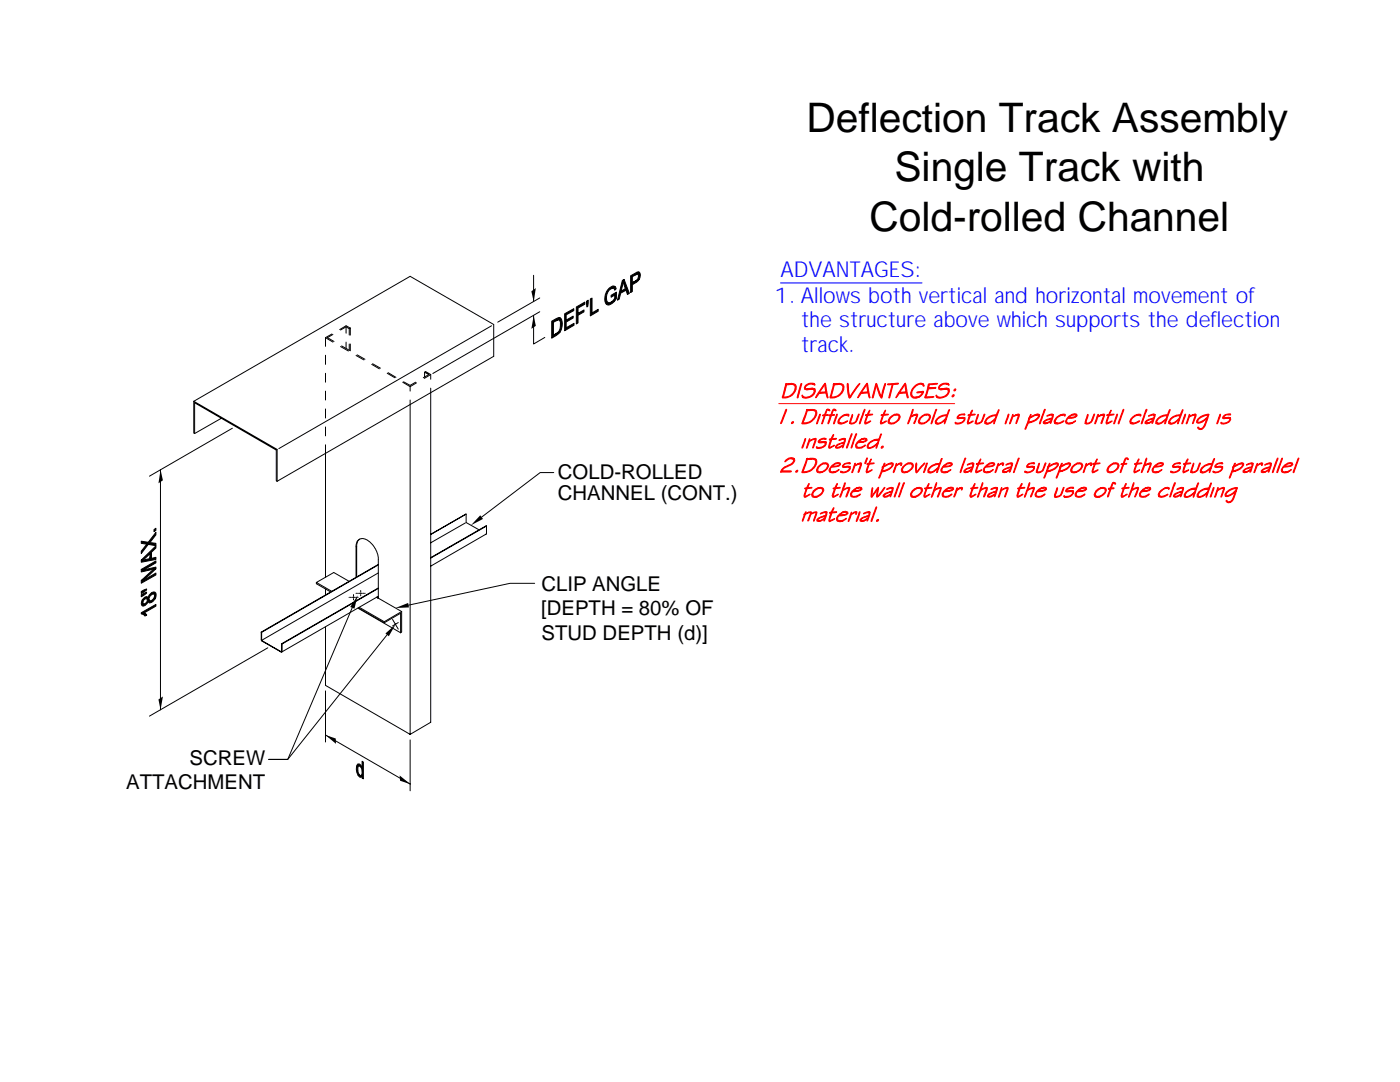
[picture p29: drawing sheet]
<svg xmlns="http://www.w3.org/2000/svg" width="279mm" height="216mm" viewBox="0 0 279 216" stroke-linecap="round" stroke-linejoin="round" font-family="sans-serif">
<defs><g id="words">
<g font-size="8.1">
<text x="161" y="26.4">Deflection Track Assembly</text>
<text x="178.5" y="36.2">Single Track with</text>
<text x="173.5" y="46">Cold-rolled Channel</text>
</g>
<g font-size="4.4" fill="#00f">
<text x="155.8" y="55.2">ADVANTAGES:</text>
<text x="154.5" y="60.4">1. Allows both vertical and horizontal movement of</text>
<text x="159.9" y="65.3">the structure above which supports the deflection</text>
<text x="159.9" y="70.1">track.</text>
</g>
<g font-size="4.1">
<text x="111.3" y="95.6">COLD-ROLLED</text>
<text x="111.3" y="99.8">CHANNEL (CONT.)</text>
<text x="108" y="117.9">CLIP ANGLE</text>
<text x="108" y="122.8">[DEPTH = 80% OF</text>
<text x="108.1" y="127.7">STUD DEPTH (d)]</text>
<text x="37.8" y="152.7">SCREW</text>
<text x="25.2" y="157.5">ATTACHMENT</text>
</g>
</g></defs>
<g fill="none" stroke="#000" stroke-width=".2">
<path d="M106.5 54.9v5.3M107.7 59.5l-8.4 4.8M65 67.4v1.7M65 70.9v1.8M65 74.5v1.8M65 78v1.8M65 67.4l1.4 .9M66.2 66.7l-1.2 .7M66.4 66.7l-1.1 .7 1.4 .7M68 69.2l1.5 .8M68.2 69l1.5 .9M69.1 65.2l.6 .4 .2-.1"/>
<path d="M69.1 65.2l-1.1 .6M69.1 65.2v1.3M69.1 68.3v1.2M69.7 65.6v1.3M69.7 68.6v1.3M69.9 65.5v1.4M69.9 68.6v1.4M69.9 65.5l-.8-.5-1.3 .8M71.1 70.9l1.5 .9M71.3 70.8l1.5 .9M74.2 72.7l1.5 .9M74.4 72.6l1.5 .9"/>
<path d="M77.3 74.5l1.5 .9M77.4 74.4l1.6 .9M80.4 76.3l1.5 .9M80.5 76.2l1.4 .7 1.1-.6M81.9 77.2v.8M81.9 79.8v66.7M83.1 76.4l-1.2 .8M84.7 74.3l.9 .4-1.1 .7M86 74.7l-1.1-.6-.2 .2v.9M86 74.7v1M86 77.4v66.7l-4.1 2.4M86 74.7l-1.3 .8"/>
<path d="M98.1 65l-42.5 24.5M106.5 62.9v5.7l2.2-1.3M107.7 62.2l-21.3 12.3M32 93.7v47.9M38.7 80.1v6.3l.1 .1M38.7 80.1l43.2-25 16.6 9.6v6.4l-43.2 24.9M38.7 80.1l16.6 9.6v6.3M38.8 86.5v-6.1l16.3 9.4v6.1l.2 .1M44.2 83.5l-5.4 3M46.4 85.4l-16.6 9.6M65 81.6v1.8M65 85.2v1.8"/>
<path d="M65 88.8v26.4M110.5 94.3h-2.7l-11.7 8.9M63.1 116.2v.3l2.9 1.6M65 117.5v1.2M69.7 119.2h.1M69.7 116l-3.1-1.8-3.5 2 3.1 1.8M69.9 119.2h.2M70.3 119.2h.2M70.5 118.6v.3M70.5 119.1v.2M70.5 119.4v.3M70.6 119.2h.2"/>
<path d="M71 119.2h.2M71.1 115.2v-6.1a1.4 1.4 0 0 1 .7-1.5 1.4 1.4 0 0 1 1.7 .3l.9 .8 .6 .8 .5 1.7v8.2l-.3-.2M71.1 118.4h.1M71.4 119.2h.1M71.4 118.4h.1M71.7 118.4h.2M71.8 107.6l-.4 .4-.2 .7v6.4M72 117.8v.3M72 118.3v.2M72 118.6v.3M72.1 118.4h.1M72.4 118.4h.2"/>
<path d="M72.7 118.4h.2M75.3 119.1l.2 .1M75.5 117.3l-19.3 11.2M75.5 117.4l-19.2 11.1M75.5 119l-19.3 11.1M75.5 112.7l-23.3 13.5M75.5 112.6l-23.4 13.5M75.5 114.3l-23.2 13.4M75.5 119.4l4.7 2.6M92.9 104.3l-6.9 4M93 102.6l.1 1.7 2.5 1.4M93 102.6l-7 4.1"/>
<path d="M93 102.6l-7 4M97.1 105l-.1 1.6-11 6.4M97.1 105l-11.1 6.3M97.1 105l-11.1 6.4M106.7 116.4h-4.9l-20.3 4.4M52.1 126.1l.1 .1M52.1 126.1v1.6l.2 .2M52.2 126.2l.1 1.6 3.9 2.3v-1.6M52.3 127.9l3.9 2.3 .1-1.7M53.4 129.3l-23.6 13.6M56.2 128.5h.1M65 125.1v11.7l16.9 9.7"/>
<path d="M65 137.9v10.2M70.3 121.3l-12.9 30.2h-3.8h3.8l19.8-24.8M71.4 121.3l8.5 5M71.5 121.3l5.2 3 3.2-1.9v3.9M71.7 121.2l5 2.9M78.3 123.6l1.2 1.9M79.5 124.2l-1.2 .7M80.2 122l-3.5 2.1v.2M80.2 122v4.1l-.3 .2M65 146.7l16.9 9.7M81.9 147.6v10.2"/>
</g>
<g fill="#000" stroke="#000" stroke-width=".2">
<path d="M117.8 59.6l.4-.1v2.9l1.2-.7v.4l-1.6 .9z" fill-rule="evenodd"/>
<path d="M121.6 57.5a.89 .89 0 0 1 1.1-.3 2.16 2.16 0 0 0-1.3 3.2h.4l.9-.4-.5 .5a.86 .86 0 0 1-1.1 .2 .86 .86 0 0 1-.4-1l.1-1z" fill-rule="evenodd"/>
<path d="M122 57.6l.7-.4 .3 .4-.3 .3-.1-.3z" fill-rule="evenodd"/>
<path d="M122 58.9l1-.6v1.3l-.3 .4-.7 .3a1.35 1.35 0 0 0 .7-1.4l-.7 .4z" fill-rule="evenodd"/>
<path d="M124.2 56l.3-.2-.5 2.3 .9-.2-1 .6-.3 1.2-.4 .2z" fill-rule="evenodd"/>
<path d="M124.5 55.8l1.1 2.7-.4 .3-.3-.9-.9 .2 .8-.5a1.97 1.97 0 0 1-.3-1.8z" fill-rule="evenodd"/>
<path d="M125.9 55l1.3-.7h.3l-1.3 .9v1.2l1.4-.7-.6 .6-.8 .5v1.4l-.3 .2z" fill-rule="evenodd"/>
<path d="M126.8 54.9l.7-.6a1.11 1.11 0 0 1 .1 1.4l-1.4 .7a1.45 1.45 0 0 0 1.2-1.3v-.3l-.2-.1z" fill-rule="evenodd"/>
<path d="M110.1 64.1a1.9 1.9 0 0 1 1.7-.7l-1.4 .9v2.6l1.4-.6-1.7 1.2z" fill-rule="evenodd"/>
<path d="M111.1 63.9l-.1 .1 .8-.6a2.49 2.49 0 0 1 0 2.9l-1.4 .6a2.07 2.07 0 0 0 1.3-2.9l-.2-.2z" fill-rule="evenodd"/>
<path d="M112.7 62.6l1.8-1v.4l-1.5 .8v1.1l1.4-.8v.4l-1.4 .8v1.1l1.6-.9v.4l-1.9 1.1z" fill-rule="evenodd"/>
<path d="M115 61.3l1.7-1v.4l-1.3 .8v1l1.1-.7v.4l-1.1 .7v1.5l-.4 .2z" fill-rule="evenodd"/>
<path d="M117.1 60.1l.3-.2-.1 1.2-.2 .2z" fill-rule="evenodd"/>
<path d="M28.2 118l1.1-.5v.2l-1.1 .7z" fill-rule="evenodd"/>
<path d="M28.2 118.7l1.1-.5v.2l-1.1 .7z" fill-rule="evenodd"/>
<path d="M28.2 113.6l.5 .1 2.4-.5v.3l-2.9 .6z" fill-rule="evenodd"/>
<path d="M28.2 113.6l2.9-1.7v.4l-2.4 1.4z" fill-rule="evenodd"/>
<path d="M28.2 115.8h.5l2.4-1.5v.4l-2.9 1.7z" fill-rule="evenodd"/>
<path d="M28.2 115.8l2.5-2.3h.4l-2.4 2.3z" fill-rule="evenodd"/>
<path d="M28.2 111.8l1.7-.3 .3-1.3v1.2l.9-.2v.4l-2.9 .6z" fill-rule="evenodd"/>
<path d="M28.2 111.8l2.9-2.9v.4l-.9 .9-.3 1.3v-1l-1.4 1.3z" fill-rule="evenodd"/>
<path d="M31.1 106.2v.5l-2.9 3.7v-.4z" fill-rule="evenodd"/>
<path d="M28.2 108l1.4 .2-.3 .4-.3-.1-.8-.1z" fill-rule="evenodd"/>
<path d="M28.7 119.3l.6-.3 .2 .2-.1 .5-.1-.2h-.3l-.4 .3-.1 .4-.1-.5z" fill-rule="evenodd"/>
<path d="M29.9 108.3l1.2 .1v.5l-1.5-.3z" fill-rule="evenodd"/>
<path d="M30.7 105.7l.4-.3v.4l-.4 .3z" fill-rule="evenodd"/>
<path d="M28.2 122.3l2.9-1.7v.3l-2.3 1.4-.1 .4-.5-.2z" fill-rule="evenodd"/>
<path d="M28.4 119.7l.2 .8a1.13 1.13 0 0 0 .9-1.3l.3-.5 .5-.5h.6a1.05 1.05 0 0 1 0 1.3l-.1-.9h-.4l-.5 .4-.4 1a1.23 1.23 0 0 1-1.1 .9 .98 .98 0 0 1 0-1.2z" fill-rule="evenodd"/>
<path d="M28.8 122.3l.5 .4-.4 .2-.2-.2z" fill-rule="evenodd"/>
<path d="M29.7 119.5l.1 .4a1 1 0 0 0 1.1-1 1.15 1.15 0 0 1-1.1 1.4l-.2-.2z" fill-rule="evenodd"/>
<path d="M71.4 152.4a.74 .74 0 0 1 .9 .7l-.8-.2-.1 .3a1.77 1.77 0 0 0 .4 1.5h-.3a2.11 2.11 0 0 1-.1-2.3z" fill-rule="evenodd"/>
<path d="M71.5 154.7h.6l.2 .2-.2 .2h-.3z" fill-rule="evenodd"/>
<path d="M72.3 151.9l.2 .2v3.3l-.2-.1-.2-.6 .2-.4a1.74 1.74 0 0 0-.5-1.4l.5 .2z" fill-rule="evenodd"/>
</g>
<path d="M106 58.1l.9-.6-.4 2.7zM106.5 62.9l.4 2.1-.9 .6zM32 93.7l.5 2.1-.9 .6zM95.8 102.8l.6 .7-2.4 1.3zM31.6 139.6l.9-.6-.5 2.6zM71.4 118.8l-.7 2.7-.8-.4zM76.9 126.4l2.1-1.8-1.4 2.4zM78.9 121.3l2.5-1 .2 .9zM65 146.7l2 .7 .1 1zM79.8 154.7l2.1 1.8-2.1-.7z" fill="#000"/>
<g fill="#f00" stroke="#f00" stroke-width=".2">
<path d="M161 81.8l1.1 .1-1 .1-.8 2.4h-.2z" fill-rule="evenodd"/>
<path d="M161 81.7l.2 .1h-.2z" fill-rule="evenodd"/>
<path d="M161 81.8h.2a1.98 1.98 0 0 1 1.7 .2 2.37 2.37 0 0 1-2.4 2.6l-.5-.1 .1-.1a2.44 2.44 0 0 0 2.7-2l-.1-.3-.2-.1z" fill-rule="evenodd"/>
<path d="M163.6 82.7h.1l-.1 .6-.6 1.3z" fill-rule="evenodd"/>
<path d="M164.2 82.9h.3z" fill-rule="evenodd"/>
<path d="M164.2 82.8h1.1l-.6 .1-.7 1.7 .5-1.7h-.3z" fill-rule="evenodd"/>
<path d="M165.2 81.8l.3-.1 .2 .2-.2 .1z" fill-rule="evenodd"/>
<path d="M165 81.7h.5l-.4 .1-.1 .3a.55 .55 0 0 1-.5 .7z" fill-rule="evenodd"/>
<path d="M165.4 82.9h.3z" fill-rule="evenodd"/>
<path d="M165.4 82.9l1.1-.2v.2h-.6l-.6 1.7 .4-1.7z" fill-rule="evenodd"/>
<path d="M166.4 81.8l.4-.1 .1 .2-.1 .1z" fill-rule="evenodd"/>
<path d="M166.2 81.7h.6l-.5 .1-.3 1h-.2z" fill-rule="evenodd"/>
<path d="M167 82.7h.1l-.1 .6-.6 1.3z" fill-rule="evenodd"/>
<path d="M167.3 84.4a2.75 2.75 0 0 0 1.9-.4 1.64 1.64 0 0 1-1.9 .4z" fill-rule="evenodd"/>
<path d="M167.9 83.1l.6-.3h.5l-.4 .1a1.39 1.39 0 0 0-1.1 1.4l.4 .1h-.6a1.18 1.18 0 0 1 .6-1.3z" fill-rule="evenodd"/>
<path d="M168.5 82.8l.9-.1v.2l-.1 .2-.1-.3z" fill-rule="evenodd"/>
<path d="M170.1 82.7l-.4 1.7 .2 .1h-.4z" fill-rule="evenodd"/>
<path d="M171.3 82.6h.2l-.1 .2a2.05 2.05 0 0 1-1.1 1.7l-.5 .1-.3-.1a1.21 1.21 0 0 0 1.4-.8z" fill-rule="evenodd"/>
<path d="M172.5 81.7l.1 .1-1 2.8-.1-.3z" fill-rule="evenodd"/>
<path d="M172.8 84.4l1-.4-.9 .5z" fill-rule="evenodd"/>
<path d="M172.7 82.9h.3z" fill-rule="evenodd"/>
<path d="M172.7 82.8l1.5-.2-.2 .2-.8 .1-.4 1.3 .1 .3-.3 .1v-.3l.4-1.4z" fill-rule="evenodd"/>
<path d="M173.5 81.9l.1 .1-.2 .5-.3 .2z" fill-rule="evenodd"/>
<path d="M175.9 84.4l1-.4-.8 .5z" fill-rule="evenodd"/>
<path d="M175.9 82.9h.2z" fill-rule="evenodd"/>
<path d="M175.9 82.8l1.4-.2-.2 .2-.7 .1-.5 1.3 .2 .3-.3 .1-.1-.3 .4-1.4h-.2z" fill-rule="evenodd"/>
<path d="M176.7 81.9v.1l-.3 .7h-.2z" fill-rule="evenodd"/>
<path d="M177.5 83.4l1-.7 .4 .1-.8 .3a1.23 1.23 0 0 0-.6 1.1l.9 .3-.6 .1-.5-.2-.1-.3z" fill-rule="evenodd"/>
<path d="M178.5 82.7a.83 .83 0 0 1 1.2 .5 2.02 2.02 0 0 1-1.3 1.3h-.5a1.38 1.38 0 0 0 1.5-1.5z" fill-rule="evenodd"/>
<path d="M181.9 83.1l.4-.3h.5l-.8 .3z" fill-rule="evenodd"/>
<path d="M182.3 82.8l.7-.2 .2 .1-.8 1.8 .6-1.7z" fill-rule="evenodd"/>
<path d="M182.1 81.8l.1-.1-.3 1.4h.1l-.2 .1-.6 1.4z" fill-rule="evenodd"/>
<path d="M183.6 83.4l.9-.7 .5 .1-.8 .3a1.23 1.23 0 0 0-.6 1.1l.8 .3-.5 .1-.6-.2v-.3z" fill-rule="evenodd"/>
<path d="M184.5 82.7a.83 .83 0 0 1 1.2 .5 2.02 2.02 0 0 1-1.3 1.3h-.4a1.38 1.38 0 0 0 1.4-1.5z" fill-rule="evenodd"/>
<path d="M186.8 81.7l.1 .1-1.1 2.8z" fill-rule="evenodd"/>
<path d="M188.6 83.8l.2-.1-.3 .9z" fill-rule="evenodd"/>
<path d="M186.9 83.7l.1-.2a1.96 1.96 0 0 1 1.9-.6 2.35 2.35 0 0 0-2 1.1v.3l.3 .2h-.5l-.1-.4z" fill-rule="evenodd"/>
<path d="M188.1 82.9l.9-.1 .4-1 .1-.1-.2 .6a2.68 2.68 0 0 1-2.2 2.4l-.4-.2a2.23 2.23 0 0 0 2.2-1.6z" fill-rule="evenodd"/>
<path d="M190.6 84.3l.5 .2h-.4z" fill-rule="evenodd"/>
<path d="M190.7 84.5h.4a1.44 1.44 0 0 0 1.3-.7v-.3l-.3-.1h.5a1.38 1.38 0 0 1-1.9 1.1z" fill-rule="evenodd"/>
<path d="M191.3 83.4l.9-.1 .4 .1z" fill-rule="evenodd"/>
<path d="M192.2 82.8l.3-.2 .1 .2z" fill-rule="evenodd"/>
<path d="M191.3 82.9l.6-.3h.6l-.3 .2a.86 .86 0 0 0-1 .6h1.4l-1.6 .1v-.3z" fill-rule="evenodd"/>
<path d="M193.3 84.4l.9-.4-.8 .5z" fill-rule="evenodd"/>
<path d="M193.2 82.9h.3z" fill-rule="evenodd"/>
<path d="M193.2 82.8l1.4-.2-.1 .2-.8 .1-.2 .5a.96 .96 0 0 0-.1 1.1l-.3 .1-.1-.3 .5-1.4z" fill-rule="evenodd"/>
<path d="M194 81.9l.1 .1-.3 .7h-.2z" fill-rule="evenodd"/>
<path d="M195.2 82.7v.2l-.4 1.5 .2 .1h-.4z" fill-rule="evenodd"/>
<path d="M196.4 82.6l.2 .2a2.05 2.05 0 0 1-1.1 1.7l-.6 .1-.3-.1a1.29 1.29 0 0 0 1.4-.8z" fill-rule="evenodd"/>
<path d="M198.5 83.8l.2-.1-.4 .9z" fill-rule="evenodd"/>
<path d="M196.9 83.5a1.96 1.96 0 0 1 1.9-.6l-1.2 .3a1.33 1.33 0 0 0-.8 1.1l.2 .2h-.4l-.1-.4z" fill-rule="evenodd"/>
<path d="M198 82.9l.9-.1 .5-1.1-.2 .6a2.82 2.82 0 0 1-2.2 2.4l-.4-.2a2.23 2.23 0 0 0 2.2-1.6z" fill-rule="evenodd"/>
<path d="M201.2 82.7h.2l-.2 .6-.6 1.3z" fill-rule="evenodd"/>
<path d="M202.1 83.1l.5-.3h.6z" fill-rule="evenodd"/>
<path d="M202.1 82.7v.4h.2l-.2 .1-.4 1.3-.2 .1z" fill-rule="evenodd"/>
<path d="M202.6 82.8l.7-.2 .2 .1-.7 1.8 .4-1.7z" fill-rule="evenodd"/>
<path d="M205.3 83.4l.1-.1a2.53 2.53 0 0 1 1.7-.5l-1 .3a1.05 1.05 0 0 0-.8 1.1l.5 .1-.6 .2-.6 1.2z" fill-rule="evenodd"/>
<path d="M205.7 82.7h.1l-.1 .5-.3 .1z" fill-rule="evenodd"/>
<path d="M206.5 82.8l.6-.2 .4 .1a1.91 1.91 0 0 1-2.2 1.5l.4-.1a1.86 1.86 0 0 0 1.6-1.3z" fill-rule="evenodd"/>
<path d="M208.4 81.7l.2 .1-1.1 2.8v-.3z" fill-rule="evenodd"/>
<path d="M208.6 84.4l.9-.4 .2 .1-.6 .4z" fill-rule="evenodd"/>
<path d="M208.2 84.2l.8-.5 .8-.1-.9 .3-.5 .3v.2l.7 .1-.6 .1-.3-.1z" fill-rule="evenodd"/>
<path d="M209.8 82.8l.4-.1v.5l-.6 1.3 .1-.4-.2-.1 .3-.1v-.3l-.3-.1 .4-.1 .1-.5z" fill-rule="evenodd"/>
<path d="M209 82.9l.9-.3 .3 .1-1.3 .4z" fill-rule="evenodd"/>
<path d="M210.4 84.4a2.34 2.34 0 0 0 1.9-.5v.1a1.7 1.7 0 0 1-1.9 .4z" fill-rule="evenodd"/>
<path d="M211 83.1a1.3 1.3 0 0 1 1.2-.3l-.4 .1a1.44 1.44 0 0 0-1.1 1.4l.3 .1h-.6a1.04 1.04 0 0 1 .6-1.3z" fill-rule="evenodd"/>
<path d="M211.7 82.8l.9-.1v.2l-.1 .2-.2-.3z" fill-rule="evenodd"/>
<path d="M213.4 84.5l1.3-.5a1.31 1.31 0 0 1-1.3 .5z" fill-rule="evenodd"/>
<path d="M213.3 83.1l.6-.4 .5 .1h-.4l-.7 .5 .9 .1-1.1 .1-.2 .3v.5l.5 .2h.6h-.1a1.13 1.13 0 0 1-1.2-.1 1.25 1.25 0 0 1 .6-1.3z" fill-rule="evenodd"/>
<path d="M213.3 83.3l.9-.1 .6-.2-.1-.2-.7-.1 .4-.2 .5 .2 .1 .3-.5 .3z" fill-rule="evenodd"/>
<path d="M217.1 82.7l-.4 1.7 .2 .1h-.4z" fill-rule="evenodd"/>
<path d="M218.3 82.6h.2l-.1 .2a2.05 2.05 0 0 1-1.1 1.7l-.5 .1-.3-.1a1.21 1.21 0 0 0 1.4-.8z" fill-rule="evenodd"/>
<path d="M219.2 83.1l.4-.3h.5z" fill-rule="evenodd"/>
<path d="M219 82.8l.2-.1v.4h.1l-.2 .1-.6 1.4z" fill-rule="evenodd"/>
<path d="M219.6 82.8l.7-.2 .2 .1-.7 1.8-.1-.1 .6-1.6z" fill-rule="evenodd"/>
<path d="M221 84.4l1-.4-.9 .5z" fill-rule="evenodd"/>
<path d="M220.9 82.9h.3z" fill-rule="evenodd"/>
<path d="M220.9 82.8l1.4-.2-.1 .2-.8 .1-.5 1.3 .2 .3-.3 .1-.1-.3 .5-1.4z" fill-rule="evenodd"/>
<path d="M221.7 81.9l.1 .1-.4 .7h-.1z" fill-rule="evenodd"/>
<path d="M222.9 82.7h.2l-.2 .6-.6 1.3z" fill-rule="evenodd"/>
<path d="M224.2 81.7l.1 .1-1.1 2.8v-.3z" fill-rule="evenodd"/>
<path d="M225.6 84.4a2.3 2.3 0 0 0 1.8-.5v.1a1.6 1.6 0 0 1-1.8 .4z" fill-rule="evenodd"/>
<path d="M226.1 83.1l.7-.3h.5l-.4 .1a1.5 1.5 0 0 0-1.2 1.4l.4 .1h-.5a1.04 1.04 0 0 1 .5-1.3z" fill-rule="evenodd"/>
<path d="M226.8 82.8l.9-.1v.2l-.2 .2v-.3z" fill-rule="evenodd"/>
<path d="M228.7 81.7h.2v.1l-.9 2.7-.2 .1z" fill-rule="evenodd"/>
<path d="M228.9 84.4l.9-.4 .2 .1-.6 .4z" fill-rule="evenodd"/>
<path d="M228.5 84.2a1.84 1.84 0 0 1 1.7-.6l-1 .3-.5 .3v.2l.7 .1-.5 .1-.4-.1z" fill-rule="evenodd"/>
<path d="M230.2 82.8l.3-.1-.5 1.8v-.4l-.2-.1 .4-.4-.4-.1 .4-.1 .1-.5z" fill-rule="evenodd"/>
<path d="M229.3 82.9l1-.3 .2 .1-1.3 .4z" fill-rule="evenodd"/>
<path d="M232.6 83.8l.3-.1-.4 .9z" fill-rule="evenodd"/>
<path d="M230.9 83.7l.2-.2a1.82 1.82 0 0 1 1.8-.6l-1.2 .3a1.33 1.33 0 0 0-.8 1.1l.3 .2h-.5v-.4z" fill-rule="evenodd"/>
<path d="M232.1 82.9l.9-.1 .4-1 .2-.1-.7 2-.3 .1a1.83 1.83 0 0 1-1.9 .7 2.23 2.23 0 0 0 2.2-1.6z" fill-rule="evenodd"/>
<path d="M235.2 83.8l.2-.1-.4 .9z" fill-rule="evenodd"/>
<path d="M233.6 83.5a1.96 1.96 0 0 1 1.9-.6l-1.2 .3a1.33 1.33 0 0 0-.8 1.1l.2 .2h-.4l-.1-.4z" fill-rule="evenodd"/>
<path d="M234.7 82.9l.9-.1 .5-1.1-.2 .6a2.82 2.82 0 0 1-2.2 2.4l-.4-.2a2.23 2.23 0 0 0 2.2-1.6z" fill-rule="evenodd"/>
<path d="M236.5 82.7h.1l-.1 .6-.6 1.3z" fill-rule="evenodd"/>
<path d="M237.4 83.1l.5-.3h.5z" fill-rule="evenodd"/>
<path d="M237.3 82.8l.1-.1v.4h.2l-.2 .1-.5 1.3-.1 .1z" fill-rule="evenodd"/>
<path d="M237.9 82.8l.6-.2 .2 .1-.7 1.8 .5-1.7z" fill-rule="evenodd"/>
<path d="M239.1 85.2l.8 .4-.6 .1-.3-.3z" fill-rule="evenodd"/>
<path d="M240.8 83.6l.2-.2-.5 1.6-.6 .6h-.3a2.3 2.3 0 0 0 1.2-2z" fill-rule="evenodd"/>
<path d="M238.8 84.3l1.1-.3a1.86 1.86 0 0 0 1.1-1.2h.3l-.3 .6-1 .8-.9 .3z" fill-rule="evenodd"/>
<path d="M239.1 83.6a2.97 2.97 0 0 1 2.2-.9v.1a2.39 2.39 0 0 0-2.3 1.4l.2 .1h-.4v-.3z" fill-rule="evenodd"/>
<path d="M243.5 82.7h.1l-.1 .6-.6 1.3z" fill-rule="evenodd"/>
<path d="M243.7 84.3l.4 .2h-.4z" fill-rule="evenodd"/>
<path d="M243.7 84.5h.4a1.17 1.17 0 0 0 1.3-1l-.3-.1h.5a1.17 1.17 0 0 1-1.5 1.2z" fill-rule="evenodd"/>
<path d="M244.3 83.4h1.3z" fill-rule="evenodd"/>
<path d="M245.2 82.8l.4-.2v.2z" fill-rule="evenodd"/>
<path d="M244.3 82.9l.6-.3h.7l-.4 .2a.84 .84 0 0 0-1 .6h1.4l-1.6 .1v-.3z" fill-rule="evenodd"/>
<path d="M160.7 87.5h.1v.2l-.5 1.5-.2 .2z" fill-rule="evenodd"/>
<path d="M161.6 87.9l.5-.2h.5l-.8 .3z" fill-rule="evenodd"/>
<path d="M161.5 87.5l.1 .4 .2 .1-.3 .1-.4 1.2-.1 .2z" fill-rule="evenodd"/>
<path d="M162.1 87.7l.6-.2h.2l-.7 1.9 .5-1.7z" fill-rule="evenodd"/>
<path d="M162.9 89.2l.5 .1-.4 .1z" fill-rule="evenodd"/>
<path d="M163 89.4a2.15 2.15 0 0 0 1.7-.8v-.2l-.3-.1 .5-.1a1.38 1.38 0 0 1-1.9 1.2z" fill-rule="evenodd"/>
<path d="M163.7 88.2l.8-.1 .4 .1z" fill-rule="evenodd"/>
<path d="M164.5 87.6l.3-.1 .1 .1z" fill-rule="evenodd"/>
<path d="M163.6 87.7a1.43 1.43 0 0 1 1.2-.2l-.3 .1a.96 .96 0 0 0-1 .6h1.4l-1.6 .1v-.2z" fill-rule="evenodd"/>
<path d="M165.6 89.2l.9-.3-.8 .5z" fill-rule="evenodd"/>
<path d="M165.5 87.8h.3z" fill-rule="evenodd"/>
<path d="M165.6 87.6l1.4-.1-1 .2-.4 1.3 .1 .4-.3 .1v-.3l.4-1.4h-.3z" fill-rule="evenodd"/>
<path d="M166.3 86.7h.1l-.3 .8h-.2z" fill-rule="evenodd"/>
<path d="M167.1 89.3l1.1-.4-.6 .4z" fill-rule="evenodd"/>
<path d="M167 88.7l1-.4 .4 .1-1 .3-.5 .4 .2 .2h.5l-.5 .2-.3-.1v-.3z" fill-rule="evenodd"/>
<path d="M168.4 87.6h.3l-.6 1.8 .1-.5h-.1l.3-.5-.4-.1 .4-.1 .1-.5z" fill-rule="evenodd"/>
<path d="M167.5 87.8a1.31 1.31 0 0 1 1.2-.2l-1.2 .3z" fill-rule="evenodd"/>
<path d="M169.9 86.6l.2 .1-1.1 2.7v-.2z" fill-rule="evenodd"/>
<path d="M170.8 86.6l.2 .1-.9 2.5-.2 .2z" fill-rule="evenodd"/>
<path d="M171.4 89.3l.5-.1 .8-.3a1.23 1.23 0 0 1-1.3 .4z" fill-rule="evenodd"/>
<path d="M171 88.3a1.71 1.71 0 0 1 1.5-.7l-.6 .2-.5 .4h.9l-1.1 .1-.2 .4v.4l.3 .2h.8l-.7 .2-.6-.2a.9 .9 0 0 1 .2-1z" fill-rule="evenodd"/>
<path d="M171.9 87.6l.7-.2 .3 .1 .2 .3-.4 .3-.4 .1h-.9l1-.1 .4-.3-.3-.2z" fill-rule="evenodd"/>
<path d="M175 88.6l.3-.1-.5 1z" fill-rule="evenodd"/>
<path d="M173.3 88.5a2.12 2.12 0 0 1 2-.7l-1.2 .3a1.19 1.19 0 0 0-.8 1.1l.3 .1h-.5v-.4z" fill-rule="evenodd"/>
<path d="M174.5 87.7l.9-.1 .4-1h.1l-.6 1.9-.3 .1a1.46 1.46 0 0 1-1.9 .7 2.35 2.35 0 0 0 2.2-1.5z" fill-rule="evenodd"/>
<path d="M176 89.1l.2-.1 .1 .2-.4 .3v-.2z" fill-rule="evenodd"/>
<path d="M161 91.6h1.1l-1 .1-.8 2.4h-.2z" fill-rule="evenodd"/>
<path d="M161 91.6l.2-.2z" fill-rule="evenodd"/>
<path d="M161 91.6l.2-.1a1.98 1.98 0 0 1 1.7 .2 2.37 2.37 0 0 1-2.4 2.6h-.5l.1-.2a2.44 2.44 0 0 0 2.7-1.9l-.1-.3-.2-.2z" fill-rule="evenodd"/>
<path d="M163.2 93.1l1-.7 .4 .1-.7 .3a1.23 1.23 0 0 0-.7 1.2l.9 .3-.5 .1-.6-.3-.1-.3z" fill-rule="evenodd"/>
<path d="M164.2 92.4a.83 .83 0 0 1 1.2 .5l-.3 .7a1.56 1.56 0 0 1-1.4 .6 1.38 1.38 0 0 0 1.4-1.5z" fill-rule="evenodd"/>
<path d="M166.2 94.2l1.3-.5a1.31 1.31 0 0 1-1.3 .5z" fill-rule="evenodd"/>
<path d="M166.1 92.8l.6-.3h.5l-.4 .1-.7 .4 .9 .1-1.1 .1-.2 .4v.4l.5 .2h.6l-.7 .2-.6-.3a1.25 1.25 0 0 1 .6-1.3z" fill-rule="evenodd"/>
<path d="M166.7 92.5l.5-.2 .4 .1 .2 .3-.5 .3h-1.2h.9l.6-.2-.1-.3z" fill-rule="evenodd"/>
<path d="M167.8 94l.4 .2-.4 .1z" fill-rule="evenodd"/>
<path d="M167.8 94.3a1.85 1.85 0 0 0 1.7-.8v-.2l-.3-.1 .5-.1a1.16 1.16 0 0 1-1.4 1.3z" fill-rule="evenodd"/>
<path d="M168.5 93.1l.8-.1 .4 .1z" fill-rule="evenodd"/>
<path d="M169.3 92.5l.4-.1v.1z" fill-rule="evenodd"/>
<path d="M168.4 92.6l.6-.2h.7l-.4 .1a.84 .84 0 0 0-1 .6h1.4l-1.6 .1v-.2z" fill-rule="evenodd"/>
<path d="M170.7 92.8l.5-.3h.5l-.9 .4z" fill-rule="evenodd"/>
<path d="M170.6 92.5l.2 .4-.2 .1-.5 1.3z" fill-rule="evenodd"/>
<path d="M171.2 92.5l.6-.2 .2 .2-.6 1.6-.1 .2 .4-1.7z" fill-rule="evenodd"/>
<path d="M173 91.4l.1 .1-.5 1z" fill-rule="evenodd"/>
<path d="M173.1 94.1l1-.4-.9 .6z" fill-rule="evenodd"/>
<path d="M173 92.6h.3z" fill-rule="evenodd"/>
<path d="M173.1 92.5l1.4-.1-.2 .1-.8 .1-.4 1.3 .1 .4-.3 .1-.1-.3 .5-1.5h-.3z" fill-rule="evenodd"/>
<path d="M173.8 91.6l.1 .1-.3 .7-.2 .1z" fill-rule="evenodd"/>
<path d="M176.1 93.2l.1-.2a2.51 2.51 0 0 1 1.7-.5l-1.5 .7-.3 .8h.5l-.6 .2-.6 1.2 .7-2.1z" fill-rule="evenodd"/>
<path d="M176.5 92.5h.1l-.2 .5h-.2z" fill-rule="evenodd"/>
<path d="M177.4 92.5l.4-.2 .5 .2a1.91 1.91 0 0 1-2.2 1.5l.5-.1a1.89 1.89 0 0 0 1.5-1.3z" fill-rule="evenodd"/>
<path d="M178.9 92.8l.5-.3h.3z" fill-rule="evenodd"/>
<path d="M178.9 92.5l.1 .4-.7 1.4z" fill-rule="evenodd"/>
<path d="M179.4 92.5l.4-.2 .2 .1-.2 .5v-.3z" fill-rule="evenodd"/>
<path d="M180.2 93.1l.9-.7 .5 .1a1.32 1.32 0 0 0-1.4 1.5l.8 .3-.5 .1-.5-.3-.1-.5z" fill-rule="evenodd"/>
<path d="M181.1 92.4a.95 .95 0 0 1 1.1 .2 1.44 1.44 0 0 1-1.6 1.6l.8-.3a1.03 1.03 0 0 0 .6-1.2z" fill-rule="evenodd"/>
<path d="M182.8 92.4l.2 .2v1.5l-.2 .2-.1-.6z" fill-rule="evenodd"/>
<path d="M183.9 92.9l.7-.5-1.3 1.6-.5 .3z" fill-rule="evenodd"/>
<path d="M185 92.4l.1 .1-.7 1.8z" fill-rule="evenodd"/>
<path d="M187.1 93.6l.3-.2-.5 .9z" fill-rule="evenodd"/>
<path d="M185.5 93.3a1.82 1.82 0 0 1 1.9-.6l-1.2 .3a1.33 1.33 0 0 0-.8 1.1l.3 .1h-.5v-.4z" fill-rule="evenodd"/>
<path d="M186.6 92.6l.9-.1 .4-1h.1l-.6 1.9-.3 .2a1.83 1.83 0 0 1-1.9 .7 2.35 2.35 0 0 0 2.2-1.6z" fill-rule="evenodd"/>
<path d="M188.5 94.2l1.3-.5a1.31 1.31 0 0 1-1.3 .5z" fill-rule="evenodd"/>
<path d="M188.4 92.8l.6-.3h.5l-.4 .1-.7 .4 1 .1-1.1 .1-.3 .4v.4l.5 .2h.6l-.7 .2-.6-.3a1.25 1.25 0 0 1 .6-1.3z" fill-rule="evenodd"/>
<path d="M189 92.5l.5-.2 .4 .1 .2 .3-.4 .3h-1.3h1l.5-.2-.1-.3z" fill-rule="evenodd"/>
<path d="M192.6 91.4l.1 .1-1.1 2.8z" fill-rule="evenodd"/>
<path d="M192.7 94.1l1-.3 .1 .1-.6 .3z" fill-rule="evenodd"/>
<path d="M192.4 93.9l.8-.5 .8-.1-1 .3-.5 .3 .1 .2 .6 .1-.6 .1-.2-.1z" fill-rule="evenodd"/>
<path d="M194 92.5h.4l-.1 .4-.5 1.3v-.3l-.1-.1 .2-.2 .1-.3h-.4l.5-.2v-.5z" fill-rule="evenodd"/>
<path d="M193.1 92.7l1-.4 .3 .2-1.3 .3z" fill-rule="evenodd"/>
<path d="M194.9 94.1l1-.4-.8 .6z" fill-rule="evenodd"/>
<path d="M194.9 92.6h.3z" fill-rule="evenodd"/>
<path d="M194.9 92.5l1.4-.1-.2 .1-.7 .1-.2 .5a1.03 1.03 0 0 0-.1 1.2l-.3 .1-.1-.3 .5-1.5h-.3z" fill-rule="evenodd"/>
<path d="M195.7 91.6v.1l-.2 .7-.3 .1z" fill-rule="evenodd"/>
<path d="M196.9 94.2l1.3-.5a1.31 1.31 0 0 1-1.3 .5z" fill-rule="evenodd"/>
<path d="M196.5 93.2h.1a1.53 1.53 0 0 1 1.4-.7l-.6 .1-.6 .4 1 .1-1.1 .1-.2 .4v.4l.4 .2h.7l-.1 .1a1.24 1.24 0 0 1-1.2-.2v-.5z" fill-rule="evenodd"/>
<path d="M197.4 92.5l.6-.2 .4 .1 .1 .3-.4 .3h-1.3h1l.5-.2v-.3z" fill-rule="evenodd"/>
<path d="M199.3 92.8l.4-.3h.4l-.8 .4z" fill-rule="evenodd"/>
<path d="M199.2 92.5l.1 .4-.7 1.4z" fill-rule="evenodd"/>
<path d="M199.8 92.5l.3-.2 .2 .1-.1 .5h-.1l.1-.3z" fill-rule="evenodd"/>
<path d="M200.4 94.1l1-.3 .1 .1-.6 .3z" fill-rule="evenodd"/>
<path d="M200.1 93.9a1.84 1.84 0 0 1 1.6-.6l-1.1 .3-.4 .3 .1 .2 .6 .1-.5 .1-.3-.1z" fill-rule="evenodd"/>
<path d="M201.7 92.5h.4l-.5 1.6-.1 .1v-.3l-.1-.1 .3-.5h-.4l.5-.2 .1-.5z" fill-rule="evenodd"/>
<path d="M200.8 92.7l1-.4 .3 .2-1.3 .3z" fill-rule="evenodd"/>
<path d="M203.2 91.4l.2 .1-1.1 2.8z" fill-rule="evenodd"/>
<path d="M204.5 94l.5 .2-.4 .1z" fill-rule="evenodd"/>
<path d="M204.6 94.3a1.87 1.87 0 0 0 1.7-.8l-.1-.2-.2-.1 .5-.1a1.38 1.38 0 0 1-1.9 1.2z" fill-rule="evenodd"/>
<path d="M205.2 93.1l.9-.1 .4 .1z" fill-rule="evenodd"/>
<path d="M206.1 92.5l.3-.1 .1 .1z" fill-rule="evenodd"/>
<path d="M205.1 92.6l.7-.2h.6l-.3 .1a.93 .93 0 0 0-1 .6h1.4l-1.6 .1v-.2z" fill-rule="evenodd"/>
<path d="M207.3 92.5l.1 .1-.4 1.5 .2 .1h-.4z" fill-rule="evenodd"/>
<path d="M208.6 92.4l.1 .1a2.05 2.05 0 0 1-1.1 1.8l-.5 .1-.3-.2a1.29 1.29 0 0 0 1.4-.7z" fill-rule="evenodd"/>
<path d="M209 93.2l.2-.2a2.53 2.53 0 0 1 1.7-.5l-1 .4a1.13 1.13 0 0 0-.9 1.1h.6l-.6 .2-.6 1.2z" fill-rule="evenodd"/>
<path d="M209.4 92.5h.1l-.1 .5h-.2z" fill-rule="evenodd"/>
<path d="M210.3 92.5l.5-.2 .4 .2a1.41 1.41 0 0 1-.8 1.1l-.8 .4h-.6l.5-.1a2.02 2.02 0 0 0 1.5-1.3z" fill-rule="evenodd"/>
<path d="M211.5 93.2l.1-.2a2.51 2.51 0 0 1 1.7-.5l-1.5 .7-.3 .8h.5l-.6 .2-.6 1.2 .7-2.1z" fill-rule="evenodd"/>
<path d="M211.9 92.5h.1l-.2 .5h-.2z" fill-rule="evenodd"/>
<path d="M212.8 92.5l.4-.2 .5 .2a1.91 1.91 0 0 1-2.2 1.5l.5-.1a1.89 1.89 0 0 0 1.4-1.3z" fill-rule="evenodd"/>
<path d="M214 93.1l.9-.7 .4 .1-.7 .3a1.23 1.23 0 0 0-.6 1.2l.8 .3-.5 .1-.6-.3v-.3z" fill-rule="evenodd"/>
<path d="M214.9 92.4a.83 .83 0 0 1 1.2 .5l-.3 .7a1.56 1.56 0 0 1-1.4 .6 1.38 1.38 0 0 0 1.4-1.5z" fill-rule="evenodd"/>
<path d="M216.8 92.8l.5-.3h.3l-.7 .4z" fill-rule="evenodd"/>
<path d="M216.7 92.6l.2-.1v.4l-.7 1.4z" fill-rule="evenodd"/>
<path d="M217.3 92.5l.4-.2 .2 .1-.1 .5h-.2l.1-.3z" fill-rule="evenodd"/>
<path d="M218.2 94.1l1-.4-.9 .6z" fill-rule="evenodd"/>
<path d="M218.1 92.6h.3z" fill-rule="evenodd"/>
<path d="M218.1 92.5l1.4-.1-.1 .1-.8 .1-.5 1.3 .2 .4-.3 .1-.1-.3 .5-1.5h-.3z" fill-rule="evenodd"/>
<path d="M218.9 91.6l.1 .1-.3 .7-.2 .1z" fill-rule="evenodd"/>
<path d="M221.2 93.1l1-.7 .4 .1-.8 .3a1.23 1.23 0 0 0-.6 1.2l.9 .3-.6 .1-.5-.3-.1-.3z" fill-rule="evenodd"/>
<path d="M222.2 92.4a.83 .83 0 0 1 1.2 .5 2.02 2.02 0 0 1-1.3 1.4l-.5-.1a1.38 1.38 0 0 0 1.5-1.5z" fill-rule="evenodd"/>
<path d="M223.7 92.7h.4z" fill-rule="evenodd"/>
<path d="M223.7 92.6l.2-.1h1l-.1 .1-.5 .1-.7 1.6 .5-1.6z" fill-rule="evenodd"/>
<path d="M224.7 91.5l.4-.1 .1 .3h-.1z" fill-rule="evenodd"/>
<path d="M224.6 91.4h.5l-.4 .2-.4 .9h-.1z" fill-rule="evenodd"/>
<path d="M226.5 94.1l1-.4a.84 .84 0 0 1-.8 .6z" fill-rule="evenodd"/>
<path d="M226.4 92.6h.3z" fill-rule="evenodd"/>
<path d="M226.5 92.5l1.4-.1-.2 .1-.8 .1-.4 1.3 .2 .4-.3 .1-.1-.3 .4-1.5h-.3z" fill-rule="evenodd"/>
<path d="M227.2 91.6l.1 .1-.3 .7-.2 .1z" fill-rule="evenodd"/>
<path d="M228.5 92.8l.4-.3h.6l-.9 .4z" fill-rule="evenodd"/>
<path d="M228.9 92.5l.7-.2 .2 .2-.8 1.8 .6-1.7z" fill-rule="evenodd"/>
<path d="M228.8 91.4l.1 .3-.4 1.1 .1 .1-.2 .1-.6 1.3z" fill-rule="evenodd"/>
<path d="M230.6 94.2l1.3-.5a1.31 1.31 0 0 1-1.3 .5z" fill-rule="evenodd"/>
<path d="M230.2 93.2l.9-.7h.5l-.4 .1-.7 .4 1 .1-1.1 .1-.2 .4v.4l.4 .2h.7l-.2 .1-.6 .1-.5-.3v-.5z" fill-rule="evenodd"/>
<path d="M231.1 92.5l.5-.2 .5 .1 .1 .3-.4 .3h-1.3h1l.5-.2-.1-.3z" fill-rule="evenodd"/>
<path d="M233.6 94l.5 .2-.4 .1z" fill-rule="evenodd"/>
<path d="M233.7 94.3a1.85 1.85 0 0 0 1.7-.8v-.2l-.3-.1 .5-.1a1.38 1.38 0 0 1-1.9 1.2z" fill-rule="evenodd"/>
<path d="M234.4 93.1l.8-.1 .4 .1z" fill-rule="evenodd"/>
<path d="M235.2 92.5l.3-.1 .1 .1z" fill-rule="evenodd"/>
<path d="M234.3 92.6l.6-.2h.6l-.3 .1a.86 .86 0 0 0-1 .6h1.4l-1.6 .1v-.2z" fill-rule="evenodd"/>
<path d="M236.3 94.1l.9-.4-.3 .4-.5 .2z" fill-rule="evenodd"/>
<path d="M236.2 92.6h.3z" fill-rule="evenodd"/>
<path d="M236.3 92.5h1.4l-1 .1-.2 .5a.96 .96 0 0 0-.1 1.2l-.3 .1v-.3l.4-1.5h-.3z" fill-rule="evenodd"/>
<path d="M237 91.6l.1 .1-.3 .7-.2 .1z" fill-rule="evenodd"/>
<path d="M238.2 92.5l.1 .1-.5 1.5 .2 .1h-.4z" fill-rule="evenodd"/>
<path d="M239.4 92.4l.2 .1a2.05 2.05 0 0 1-1.1 1.8l-.6 .1-.3-.2a1.29 1.29 0 0 0 1.4-.7z" fill-rule="evenodd"/>
<path d="M241.5 93.6l.2-.2-.4 .9z" fill-rule="evenodd"/>
<path d="M239.9 93.3a1.96 1.96 0 0 1 1.9-.6l-1.2 .3a1.33 1.33 0 0 0-.8 1.1l.2 .1h-.4l-.1-.3z" fill-rule="evenodd"/>
<path d="M241 92.6l.9-.1 .5-1-.2 .6a2.68 2.68 0 0 1-2.3 2.3l-.3-.2a2.23 2.23 0 0 0 2.2-1.5z" fill-rule="evenodd"/>
<path d="M242.1 94l.4 .2-.4 .1-.1-.2z" fill-rule="evenodd"/>
<path d="M242.1 94.3a1.85 1.85 0 0 0 1.7-.8v-.2l-.3-.1 .5-.1a1.37 1.37 0 0 1-1.9 1.2z" fill-rule="evenodd"/>
<path d="M242.8 93.1l.8-.1 .4 .1z" fill-rule="evenodd"/>
<path d="M243.6 92.5l.4-.1 .1 .1z" fill-rule="evenodd"/>
<path d="M242.7 92.6l.6-.2h.7l-.4 .1a.84 .84 0 0 0-.9 .6h1.3l-1.6 .1v-.2z" fill-rule="evenodd"/>
<path d="M246 93.2l.2-.2a2.51 2.51 0 0 1 1.6-.5l-1.5 .7-.3 .8h.6l-.7 .2-.5 1.2 .7-2.1z" fill-rule="evenodd"/>
<path d="M246.4 92.5h.1l-.1 .5h-.2z" fill-rule="evenodd"/>
<path d="M247.3 92.5l.5-.2 .4 .2a1.91 1.91 0 0 1-2.2 1.5l.5-.1a1.89 1.89 0 0 0 1.5-1.3z" fill-rule="evenodd"/>
<path d="M248.5 94.1l.9-.3 .1 .1-.6 .3z" fill-rule="evenodd"/>
<path d="M248.1 93.9a1.84 1.84 0 0 1 1.6-.6l-1.1 .3-.3 .3v.2l.6 .1-.4 .1-.4-.1z" fill-rule="evenodd"/>
<path d="M249.7 92.5h.4l-.5 1.6-.1 .1v-.3l-.1-.1 .3-.5h-.4l.5-.2 .1-.5z" fill-rule="evenodd"/>
<path d="M248.8 92.7l1-.4 .3 .2-1.3 .3z" fill-rule="evenodd"/>
<path d="M251 92.8l.4-.3h.3z" fill-rule="evenodd"/>
<path d="M250.9 92.5l.1 .4-.7 1.4z" fill-rule="evenodd"/>
<path d="M251.4 92.5l.4-.2 .2 .1-.2 .5v-.3z" fill-rule="evenodd"/>
<path d="M252.1 94.1l1-.3 .1 .1-.6 .3z" fill-rule="evenodd"/>
<path d="M251.7 93.9a1.84 1.84 0 0 1 1.7-.6l-.6 .2a1.02 1.02 0 0 0-.9 .6l.7 .1-.5 .1-.4-.1z" fill-rule="evenodd"/>
<path d="M253.4 92.5h.3v.4l-.5 1.3v-.3l-.1-.1 .3-.5h-.4l.5-.3v-.4z" fill-rule="evenodd"/>
<path d="M252.5 92.7l.9-.4 .3 .2-1.3 .3z" fill-rule="evenodd"/>
<path d="M254.9 91.4l.2 .2-1.1 2.7v-.2z" fill-rule="evenodd"/>
<path d="M255.8 91.4l.1 .2-1 2.7-.1-.2z" fill-rule="evenodd"/>
<path d="M256.4 94.2l1.3-.5a1.31 1.31 0 0 1-1.3 .5z" fill-rule="evenodd"/>
<path d="M256.4 92.8l.5-.3h.6l-.5 .1-.7 .4 1 .1-1.1 .1-.3 .4 .1 .4 .4 .2h.7l-.7 .2-.6-.3a1.25 1.25 0 0 1 .6-1.3z" fill-rule="evenodd"/>
<path d="M256.9 92.5l.6-.2 .4 .1 .1 .3-.4 .3h-1.3h1l.5-.2v-.3z" fill-rule="evenodd"/>
<path d="M259.1 91.4h.1l-1.1 2.9v-.2z" fill-rule="evenodd"/>
<path d="M160.7 99l1-.4-.9 .6z" fill-rule="evenodd"/>
<path d="M160.6 97.5h.3z" fill-rule="evenodd"/>
<path d="M160.7 97.4l1.4-.1-.1 .1-.9 .1-.4 1.3 .1 .4h-.3l-.1-.3 .5-1.4h-.3z" fill-rule="evenodd"/>
<path d="M161.4 96.5l.1 .1-.2 .5-.3 .2z" fill-rule="evenodd"/>
<path d="M162.3 98a1.41 1.41 0 0 1 1.4-.6l-.8 .3a1.11 1.11 0 0 0-.6 1.2l.8 .3a.76 .76 0 0 1-1.1-.5z" fill-rule="evenodd"/>
<path d="M163.2 97.3l.5-.1 .6 .3a1.13 1.13 0 0 1-.6 1.3l-.6 .3h-.4a1.37 1.37 0 0 0 1.4-1.5z" fill-rule="evenodd"/>
<path d="M166.3 99l1-.4-.8 .6z" fill-rule="evenodd"/>
<path d="M166.3 97.5h.3z" fill-rule="evenodd"/>
<path d="M166.2 97.5l1.5-.2-.1 .1-.8 .1-.5 1.3 .2 .4h-.3l-.1-.3 .5-1.4z" fill-rule="evenodd"/>
<path d="M167 96.5l.1 .1-.3 .7h-.2z" fill-rule="evenodd"/>
<path d="M168.3 97.7l.5-.2h.5l-.9 .2z" fill-rule="evenodd"/>
<path d="M168.8 97.5l.6-.3 .2 .1-.7 1.9 .5-1.7z" fill-rule="evenodd"/>
<path d="M168.5 96.4l.2-.1-.4 1.4h.1l-.2 .2-.6 1.3z" fill-rule="evenodd"/>
<path d="M170.4 99.1l.5-.1 .8-.4-.6 .5z" fill-rule="evenodd"/>
<path d="M170 98a1.71 1.71 0 0 1 1.4-.6l-.4 .1-.7 .5h1a1.46 1.46 0 0 0-1.2 .3l-.1 .6 1 .2a1.24 1.24 0 0 1-1.2-.1 .86 .86 0 0 1 .2-1z" fill-rule="evenodd"/>
<path d="M170.9 97.4l.6-.2 .4 .1 .1 .3-.3 .3-.4 .1h-1l1.5-.4v-.1z" fill-rule="evenodd"/>
<path d="M175.1 97.6l.2-.2-.2 1.2v.5h.2l-.3 .1-.1-.3z" fill-rule="evenodd"/>
<path d="M174.1 97.3l.1 .2-.1 1.6-.2 .1-.1-.2z" fill-rule="evenodd"/>
<path d="M175.1 97.4l.2-.1-1.2 1.8v-.2z" fill-rule="evenodd"/>
<path d="M176.4 97.4l.2-.1-1 1.5-.5 .3z" fill-rule="evenodd"/>
<path d="M176.7 99.1l1-.4-.6 .4z" fill-rule="evenodd"/>
<path d="M176.6 98.5l.9-.4 .4 .1-1 .3-.5 .3 .3 .3h.4l-.4 .1-.4-.1-.1-.3z" fill-rule="evenodd"/>
<path d="M177.9 97.4h.4l-.6 1.7v-.4h-.1l.3-.5-.4-.1 .5-.1 .1-.5z" fill-rule="evenodd"/>
<path d="M177 97.5a1.31 1.31 0 0 1 1.3-.1l-1.3 .3z" fill-rule="evenodd"/>
<path d="M179.5 96.4h.1l-1.1 2.8v-.2z" fill-rule="evenodd"/>
<path d="M180.3 96.4h.2l-1.1 2.8v-.2z" fill-rule="evenodd"/>
<path d="M182 98a1.3 1.3 0 0 1 1.4-.6 1.37 1.37 0 0 0-1.4 1.5l.8 .3a.88 .88 0 0 1-1-.2 .96 .96 0 0 1 .2-1z" fill-rule="evenodd"/>
<path d="M183 97.3l.5-.1 .5 .3a1.4 1.4 0 0 1-1.6 1.6 1.29 1.29 0 0 0 1.4-1.5z" fill-rule="evenodd"/>
<path d="M184.6 99l1-.4-.9 .6z" fill-rule="evenodd"/>
<path d="M184.5 97.5h.3z" fill-rule="evenodd"/>
<path d="M184.6 97.4l1.4-.1-.1 .1-.9 .1-.4 1.3 .1 .4h-.3v-.3l.4-1.4h-.3z" fill-rule="evenodd"/>
<path d="M185.3 96.5l.1 .1-.2 .5-.3 .2z" fill-rule="evenodd"/>
<path d="M186.6 97.7l.4-.2h.6l-.9 .2z" fill-rule="evenodd"/>
<path d="M187 97.5l.7-.3 .2 .1-.7 1.9-.1-.1 .6-1.6z" fill-rule="evenodd"/>
<path d="M186.9 96.4v.1l-.3 1.2h.1l-.2 .2-.6 1.3z" fill-rule="evenodd"/>
<path d="M188.7 99.1l.4-.1 .9-.4a1.23 1.23 0 0 1-1.3 .5z" fill-rule="evenodd"/>
<path d="M188.3 98a1.71 1.71 0 0 1 1.4-.6l-.4 .1-.7 .5h1l-1.1 .1-.2 .4v.4l.3 .2h.8l-.8 .1-.5-.2a.86 .86 0 0 1 .2-1z" fill-rule="evenodd"/>
<path d="M189.2 97.4l.6-.2 .4 .1 .1 .3a1.7 1.7 0 0 1-1.7 .4l1.5-.4-.4-.2z" fill-rule="evenodd"/>
<path d="M191.1 97.7l.4-.3h.3l-.7 .4z" fill-rule="evenodd"/>
<path d="M191 97.4l.1 .4-.7 1.4z" fill-rule="evenodd"/>
<path d="M191.5 97.4l.6-.1-.2 .5v-.3z" fill-rule="evenodd"/>
<path d="M193.8 99l1-.4-.9 .6z" fill-rule="evenodd"/>
<path d="M193.8 97.5h.2z" fill-rule="evenodd"/>
<path d="M193.7 97.5l1.5-.2-.1 .1-.9 .1-.2 .5a1.11 1.11 0 0 0-.1 1.2h-.2l-.2-.3 .5-1.4z" fill-rule="evenodd"/>
<path d="M194.5 96.5l.1 .1-.3 .7h-.2z" fill-rule="evenodd"/>
<path d="M195.8 97.7l.5-.2h.5l-.9 .2z" fill-rule="evenodd"/>
<path d="M196.3 97.5l.6-.3 .2 .1-.3 .9-.5 1 .5-1.7z" fill-rule="evenodd"/>
<path d="M196 96.4l.2 .1-.4 1.2h.1l-.2 .2-.6 1.3z" fill-rule="evenodd"/>
<path d="M197.4 99.1l1.1-.4-.6 .4z" fill-rule="evenodd"/>
<path d="M197.4 98.5l.9-.4 .4 .1-1.1 .4-.3 .4 .6 .1-.5 .1-.3-.1v-.3z" fill-rule="evenodd"/>
<path d="M198.7 97.4h.4v.3l-.6 1.4v-.4h-.1l.3-.5-.4-.1 .5-.1 .1-.5z" fill-rule="evenodd"/>
<path d="M197.7 97.6l.1-.1a1.27 1.27 0 0 1 1.3-.1z" fill-rule="evenodd"/>
<path d="M199.9 97.7l.5-.2h.5l-.8 .2z" fill-rule="evenodd"/>
<path d="M199.9 97.3l.2 .4-.2 .2-.4 1.1-.2 .2z" fill-rule="evenodd"/>
<path d="M200.4 97.5l.6-.3 .2 .1-.7 1.9 .5-1.7z" fill-rule="evenodd"/>
<path d="M203.2 99l.9-.4-.8 .6z" fill-rule="evenodd"/>
<path d="M203.1 97.5h.3z" fill-rule="evenodd"/>
<path d="M203.2 97.4l1.4-.1-1 .2-.4 1.3 .1 .4h-.3l-.1-.3 .5-1.4h-.3z" fill-rule="evenodd"/>
<path d="M203.9 96.5l.1 .1-.3 .7h-.2z" fill-rule="evenodd"/>
<path d="M205.1 97.7l.5-.2h.5l-.8 .2z" fill-rule="evenodd"/>
<path d="M205.6 97.5l.6-.3 .3 .1-.8 1.9 .5-1.7z" fill-rule="evenodd"/>
<path d="M205.4 96.4l.1-.1-.4 1.4h.2l-.2 .2-.6 1.3z" fill-rule="evenodd"/>
<path d="M207.3 99.1l.4-.1 .9-.4-.7 .5z" fill-rule="evenodd"/>
<path d="M207.3 97.6l.5-.2h.5l-.4 .1-.7 .5h1a1.46 1.46 0 0 0-1.3 .3l-.1 .5a1.21 1.21 0 0 0 1.1 .3l-.7 .1-.6-.2v-.5z" fill-rule="evenodd"/>
<path d="M207.2 98l1.5-.4-.1-.1-.7-.2 .4-.1 .5 .1 .1 .3-.4 .3z" fill-rule="evenodd"/>
<path d="M210.9 97.4l.1-.1 .1 .2-.5 1.5 .2 .1h-.4z" fill-rule="evenodd"/>
<path d="M212.2 97.3l.1 .1a1.87 1.87 0 0 1-1.1 1.7l-.4 .2-.4-.2h.4a.84 .84 0 0 0 1-.7z" fill-rule="evenodd"/>
<path d="M212.3 99l.1-.1 .4 .2-.4 .1z" fill-rule="evenodd"/>
<path d="M212.4 99.2a2.3 2.3 0 0 0 1.6-.6v-.4l-.2-.1 .4-.1a1.36 1.36 0 0 1-1.8 1.2z" fill-rule="evenodd"/>
<path d="M213 98l.9-.1 .3 .1z" fill-rule="evenodd"/>
<path d="M213.9 97.4l.3-.2 .1 .2z" fill-rule="evenodd"/>
<path d="M212.9 97.5l.7-.3h.6l-.3 .2a.96 .96 0 0 0-1 .6h1.3l-1.5 .1v-.3z" fill-rule="evenodd"/>
<path d="M215.3 99.1l.4-.1 .8-.4-.6 .5z" fill-rule="evenodd"/>
<path d="M214.8 98.1l.9-.7h.6l-.4 .1-.7 .5h1a1.46 1.46 0 0 0-1.3 .3l-.1 .6 1 .2a1.24 1.24 0 0 1-1.2-.1v-.5z" fill-rule="evenodd"/>
<path d="M215.7 97.4l.7-.2 .3 .1 .2 .3-.4 .3-.3 .1h-1l1.5-.4-.1-.1z" fill-rule="evenodd"/>
<path d="M218.7 98a1.41 1.41 0 0 1 1.3-.6l-.7 .3a1.11 1.11 0 0 0-.6 1.2l.8 .3a.76 .76 0 0 1-1.1-.5z" fill-rule="evenodd"/>
<path d="M219.6 97.3l.5-.1 .6 .3a1.35 1.35 0 0 1-1.6 1.6 1.37 1.37 0 0 0 1.4-1.5z" fill-rule="evenodd"/>
<path d="M221.2 97.6h.3z" fill-rule="evenodd"/>
<path d="M221.2 97.5l1.1-.1-.1 .1h-.5l-.6 1.7 .4-1.6z" fill-rule="evenodd"/>
<path d="M222.2 96.4h.3l.2 .1-.2 .1z" fill-rule="evenodd"/>
<path d="M222 96.3l.2-.1 .3 .2-.4 .1-.3 .9h-.2z" fill-rule="evenodd"/>
<path d="M224 99l1-.4-.9 .6z" fill-rule="evenodd"/>
<path d="M223.9 97.5h.3z" fill-rule="evenodd"/>
<path d="M223.9 97.4l1.4-.1v.1l-.9 .1-.5 1.3 .2 .4h-.3l-.1-.3 .5-1.4h-.3z" fill-rule="evenodd"/>
<path d="M224.7 96.5l.1 .1-.3 .7h-.2z" fill-rule="evenodd"/>
<path d="M225.9 97.7l.5-.2h.5l-.8 .2z" fill-rule="evenodd"/>
<path d="M226.4 97.5l.7-.3 .1 .1-.3 1.2-.4 .7 .5-1.7z" fill-rule="evenodd"/>
<path d="M226.2 96.4l.1 .1-.4 1.2h.2l-.3 .2-.5 1.3z" fill-rule="evenodd"/>
<path d="M228 99.1l.5-.1 .9-.4-.7 .5z" fill-rule="evenodd"/>
<path d="M228.1 97.6l.5-.2h.5l-.5 .1-.6 .5h.9l-1.1 .1-.2 .4v.4l.4 .2h.7l-.7 .1-.5-.2a1.56 1.56 0 0 1 .6-1.4z" fill-rule="evenodd"/>
<path d="M228 98l1.5-.4-.4-.2h-.5l.5-.2 .5 .1 .1 .3-.3 .3z" fill-rule="evenodd"/>
<path d="M231.2 99.1l1-.1 .9-.4a1.53 1.53 0 0 1-1.9 .5z" fill-rule="evenodd"/>
<path d="M231.4 98.1a1.48 1.48 0 0 1 1.6-.6l-.9 .2a1.27 1.27 0 0 0-.7 1.2l.4 .2h-.6l-.1-.4z" fill-rule="evenodd"/>
<path d="M232.5 97.4l.5-.2 .3 .1 .1 .2-.2 .2-.1-.2z" fill-rule="evenodd"/>
<path d="M234.4 96.4h.2l-1 2.7-.1 .1z" fill-rule="evenodd"/>
<path d="M234.6 99.1l1.1-.4-.7 .4z" fill-rule="evenodd"/>
<path d="M234.5 98.5l1-.4 .3 .1-.9 .3-.5 .3 .2 .3h.4l-.4 .1-.4-.1v-.3z" fill-rule="evenodd"/>
<path d="M235.8 97.4h.4l-.6 1.7 .1-.4h-.2l.3-.5-.3-.1 .4-.1 .1-.5z" fill-rule="evenodd"/>
<path d="M234.9 97.6v-.1a1.31 1.31 0 0 1 1.3-.1z" fill-rule="evenodd"/>
<path d="M238.3 98.4l.2-.1-.4 .9z" fill-rule="evenodd"/>
<path d="M236.6 98.3l.1-.2a1.95 1.95 0 0 1 1.9-.5l-1.2 .3a1.19 1.19 0 0 0-.8 1.1l.3 .1h-.6v-.4z" fill-rule="evenodd"/>
<path d="M237.8 97.5l.9-.1 .4-1h.1l-.7 1.9-.2 .1a1.51 1.51 0 0 1-2 .7 2.26 2.26 0 0 0 2.3-1.5z" fill-rule="evenodd"/>
<path d="M240.9 98.4l.2-.1-.4 .9z" fill-rule="evenodd"/>
<path d="M239.3 98.1a2.11 2.11 0 0 1 1.9-.5l-1.3 .3a1.19 1.19 0 0 0-.8 1.1l.3 .1h-.5v-.4z" fill-rule="evenodd"/>
<path d="M240.4 97.5l.9-.1 .4-1-.1 .5a2.82 2.82 0 0 1-2.2 2.4l-.5-.2a2.26 2.26 0 0 0 2.3-1.5z" fill-rule="evenodd"/>
<path d="M242.1 97.3h.2v.2l-.5 1.5-.2 .2z" fill-rule="evenodd"/>
<path d="M243.1 97.7l.5-.2h.5l-.9 .2z" fill-rule="evenodd"/>
<path d="M243 97.4l.1-.1v.4h.1l-.2 .2-.4 1.2-.2 .1z" fill-rule="evenodd"/>
<path d="M243.6 97.5l.6-.3 .2 .1-.7 1.9 .5-1.7z" fill-rule="evenodd"/>
<path d="M244.7 99.9l.9 .3-.6 .1-.3-.3z" fill-rule="evenodd"/>
<path d="M246.5 98.2l.2-.2-.5 1.5a.82 .82 0 0 1-1 .7 2.14 2.14 0 0 0 1.3-2z" fill-rule="evenodd"/>
<path d="M244.5 99a2.48 2.48 0 0 0 2.2-1.5l.2-.1-.2 .6-1 .8a1.06 1.06 0 0 1-1.2 .2z" fill-rule="evenodd"/>
<path d="M244.7 98.2a2.97 2.97 0 0 1 2.2-.9v.1a2.29 2.29 0 0 0-2.2 1.4l.2 .1-.4 .1v-.4z" fill-rule="evenodd"/>
<path d="M160.5 102.6l.8-.4 .3 .1-.9 .3-.6 1.4z" fill-rule="evenodd"/>
<path d="M161.7 102.5l.7-.3 .3 .1-.9 .3-.4 1.2-.2 .2z" fill-rule="evenodd"/>
<path d="M160.7 102.2h.2l-.1 .2-.2 .1z" fill-rule="evenodd"/>
<path d="M161.3 102.2h.7l-.1 .2-.2 .1 .1-.2z" fill-rule="evenodd"/>
<path d="M162.4 102.2h.7l-.7 1.8 .5-1.7z" fill-rule="evenodd"/>
<path d="M163.4 103.9l1-.4 .1 .1-.6 .3z" fill-rule="evenodd"/>
<path d="M163 103.7a1.84 1.84 0 0 1 1.7-.7l-.6 .2a1.02 1.02 0 0 0-.9 .6l.7 .1-.5 .2-.4-.1z" fill-rule="evenodd"/>
<path d="M164.7 102.3l.4-.1-.1 .5-.5 1.3v-.4l-.1-.1 .3-.5h-.4l.4-.1 .1-.5z" fill-rule="evenodd"/>
<path d="M163.7 102.5l1.1-.4 .3 .1z" fill-rule="evenodd"/>
<path d="M165.7 103.9l.9-.4-.9 .5z" fill-rule="evenodd"/>
<path d="M165.6 102.4h.3z" fill-rule="evenodd"/>
<path d="M165.6 102.2h1.4l-1 .2-.1 .5a.96 .96 0 0 0-.2 1.1l-.2 .1-.1-.3 .5-1.4h-.3z" fill-rule="evenodd"/>
<path d="M166.3 101.3h.2l-.4 .9h-.2z" fill-rule="evenodd"/>
<path d="M167.6 103.9l1.3-.4a1.31 1.31 0 0 1-1.3 .4z" fill-rule="evenodd"/>
<path d="M167.2 102.9l.9-.7h.6l-.6 .2-.5 .4h.9l-1.1 .2-.2 .3v.5l.4 .1h.7l-.2 .1-.5 .1-.6-.2v-.6z" fill-rule="evenodd"/>
<path d="M168.1 102.2l.6-.2 .5 .2v.2l-.4 .4h-1.2l1.4-.3v-.2z" fill-rule="evenodd"/>
<path d="M170 102.5l.4-.3 .3 .1z" fill-rule="evenodd"/>
<path d="M169.9 102.2l.1 .4-.7 1.5z" fill-rule="evenodd"/>
<path d="M170.4 102.2l.4-.1 .2 .1-.2 .5v-.4z" fill-rule="evenodd"/>
<path d="M171.4 102.2h.3l-.8 1.9z" fill-rule="evenodd"/>
<path d="M172 103.9l1-.4 .1 .1-.6 .3z" fill-rule="evenodd"/>
<path d="M171.6 103.7l.9-.6 .8-.1-1 .3-.5 .4 .1 .1 .6 .1-.6 .2-.2-.1z" fill-rule="evenodd"/>
<path d="M173.3 102.3l.4-.1-.1 .5-.5 1.3v-.4l-.1-.1 .2-.1 .1-.4h-.4l.5-.1v-.5z" fill-rule="evenodd"/>
<path d="M172.4 102.4l1-.3 .3 .1-1.3 .4z" fill-rule="evenodd"/>
<path d="M174.8 101.2l.2 .1-1.1 2.8v-.3z" fill-rule="evenodd"/>
<path d="M175 103.7l.3-.1v.2l-.3 .3-.1-.2z" fill-rule="evenodd"/>
<path d="M156.8 76.7h1.1l-.9 .1-.7 2.4h-.2z" fill-rule="evenodd"/>
<path d="M156.8 76.5l.2 .1-.2 .1z" fill-rule="evenodd"/>
<path d="M156.8 76.7l.8-.2a.99 .99 0 0 1 1.3 .6 2.3 2.3 0 0 1-2.8 2.3v-.2a2.12 2.12 0 0 0 2.6-2l-.4-.4z" fill-rule="evenodd"/>
<path d="M159.9 76.5h.1v.2l-.8 2.7v-.5z" fill-rule="evenodd"/>
<path d="M160.1 78.9l.3 .3 .3 .1h-.6z" fill-rule="evenodd"/>
<path d="M160.1 79.3h.6a1.88 1.88 0 0 0 1.8-1.1l-.1-.4-.3-.2h.5a1.73 1.73 0 0 1-2.3 1.8z" fill-rule="evenodd"/>
<path d="M161 77.6l1.1-.2 .5 .2z" fill-rule="evenodd"/>
<path d="M162 76.6l.5-.1 .2 .3-.1 .1z" fill-rule="evenodd"/>
<path d="M160.7 76.9a1.84 1.84 0 0 1 1.8-.4 1.98 1.98 0 0 0-1.8 .8l.1 .2 .2 .1h1.6l-1.5 .2-.5-.1-.1-.4z" fill-rule="evenodd"/>
<path d="M163.3 78.4h1.5l-1.3 .1-.7 .8z" fill-rule="evenodd"/>
<path d="M164.6 76.5v.3l-1 1.5-.3 .1z" fill-rule="evenodd"/>
<path d="M164.6 76.5h.1l.1 .3 .5 2.5-.2 .1-.3-1h-1.5l1.5-.2z" fill-rule="evenodd"/>
<path d="M166.3 76.7h1.1l-.9 .1-.6 2.4h-.2z" fill-rule="evenodd"/>
<path d="M166.4 76.5l.1 .1-.2 .1z" fill-rule="evenodd"/>
<path d="M166.3 76.7l.8-.2a.99 .99 0 0 1 1.3 .6 2.35 2.35 0 0 1-2.7 2.3v-.2a2.12 2.12 0 0 0 2.5-2l-.3-.4z" fill-rule="evenodd"/>
<path d="M171.3 76.8l.3-.3-1.8 2.7h-.2z" fill-rule="evenodd"/>
<path d="M169.1 76.6l.1-.1 .1 .2 .1 1.4a1.04 1.04 0 0 0 .4 1.1l-.3 .3-.1-.2-.2-.9z" fill-rule="evenodd"/>
<path d="M171.7 78.4h1.5l-1.3 .1-.7 .8z" fill-rule="evenodd"/>
<path d="M173 76.5v.3l-1 1.5-.3 .1z" fill-rule="evenodd"/>
<path d="M173 76.5h.1l.1 .3 .5 2.5-.2 .1-.3-1h-1.5l1.5-.2z" fill-rule="evenodd"/>
<path d="M174.8 76.7l.1 .2-.6 2.4-.2 .1z" fill-rule="evenodd"/>
<path d="M176.6 76.5h.1v.3l-.6 2.4-.2-.1z" fill-rule="evenodd"/>
<path d="M174.8 76.5l.2 .1 .6 1.8 .5 .8-.1 .2a4.2 4.2 0 0 1-1.1-2.5z" fill-rule="evenodd"/>
<path d="M178.1 76.8h.1l-.7 2.6-.1-.1z" fill-rule="evenodd"/>
<path d="M177.2 76.6l2-.1 .1 .1-1.9 .2h-.3z" fill-rule="evenodd"/>
<path d="M179.3 78.4h1.5l-1.3 .1-.7 .8z" fill-rule="evenodd"/>
<path d="M180.6 76.5v.3l-1 1.5-.3 .1z" fill-rule="evenodd"/>
<path d="M180.6 76.5h.1l.1 .3 .5 2.5-.2 .1-.3-1h-1.5l1.5-.2z" fill-rule="evenodd"/>
<path d="M182.8 79.2a1.45 1.45 0 0 0 1.3-.9l.2-.1a1.37 1.37 0 0 1-1.5 1z" fill-rule="evenodd"/>
<path d="M183 78.3l1.3-.2v.1l-.7 .2h-.5z" fill-rule="evenodd"/>
<path d="M183.7 76.6h.6l.1 .4-.1 .1z" fill-rule="evenodd"/>
<path d="M182.2 77.3a1.58 1.58 0 0 1 2.1-.7 1.97 1.97 0 0 0-2.2 2.4l.2 .2 1.1 .1a1.06 1.06 0 0 1-1.5-.1 1.06 1.06 0 0 1 .1-1.5z" fill-rule="evenodd"/>
<path d="M184.6 79.3l1.8-.1-.3 .1-1.1 .1z" fill-rule="evenodd"/>
<path d="M185.3 77.4l1.5-.1-.1 .2z" fill-rule="evenodd"/>
<path d="M185.3 76.7l.2-.1 1.6-.1-.2 .2-1.4 .1-.2 .6 1.4 .1-1.4 .1-.5 1.6-.2 .1z" fill-rule="evenodd"/>
<path d="M186.8 78.9l.7 .4h-.6z" fill-rule="evenodd"/>
<path d="M186.9 79.3h.6a1.58 1.58 0 0 0 1.7-1.5l-.4-.2h.6a1.68 1.68 0 0 1-2.5 1.7z" fill-rule="evenodd"/>
<path d="M187.8 77.6l.6-.1a.94 .94 0 0 1 1 .1z" fill-rule="evenodd"/>
<path d="M188.8 76.6l.5-.1 .1 .3-.1 .1z" fill-rule="evenodd"/>
<path d="M187.5 76.9a1.84 1.84 0 0 1 1.8-.4 1.98 1.98 0 0 0-1.8 .8v.2l.3 .1h1.6l-1.6 .2-.4-.1-.1-.4z" fill-rule="evenodd"/>
<path d="M190.1 78.8h.3l-.3 .4h-.1z" fill-rule="evenodd"/>
<path d="M190.5 77.7l.3-.1-.1 .3-.2 .1z" fill-rule="evenodd"/>
<path d="M156.8 81.7h.2v.2l-1.2 2.6z" fill-rule="evenodd"/>
<path d="M158.1 84.2l.2-.1 .1 .2-.4 .2-.1-.1z" fill-rule="evenodd"/>
<path d="M156 94l1.9 .1z" fill-rule="evenodd"/>
<path d="M157.9 91.5h.6a.99 .99 0 0 1-.8 1.3l-.6 .3a1.41 1.41 0 0 0-1.1 .9l1.9 .1-.2 .1-1.9 .1a1.7 1.7 0 0 1 1.4-1.4l.5-.2a.93 .93 0 0 0 .6-1z" fill-rule="evenodd"/>
<path d="M156.8 91.9l.6-.5 .6-.1 .5 .2a2.99 2.99 0 0 0-1.9 .7z" fill-rule="evenodd"/>
<path d="M158.8 94.1l.4-.2-.1 .3h-.2z" fill-rule="evenodd"/>
</g>
<path d="M155.4 80.5h35.1" fill="none" stroke="#f00" stroke-width=".2"/>
<path d="M155.8 56.5h28.2" fill="none" stroke="#00f" stroke-width=".2"/>
<use href="#words"/>
</svg>
